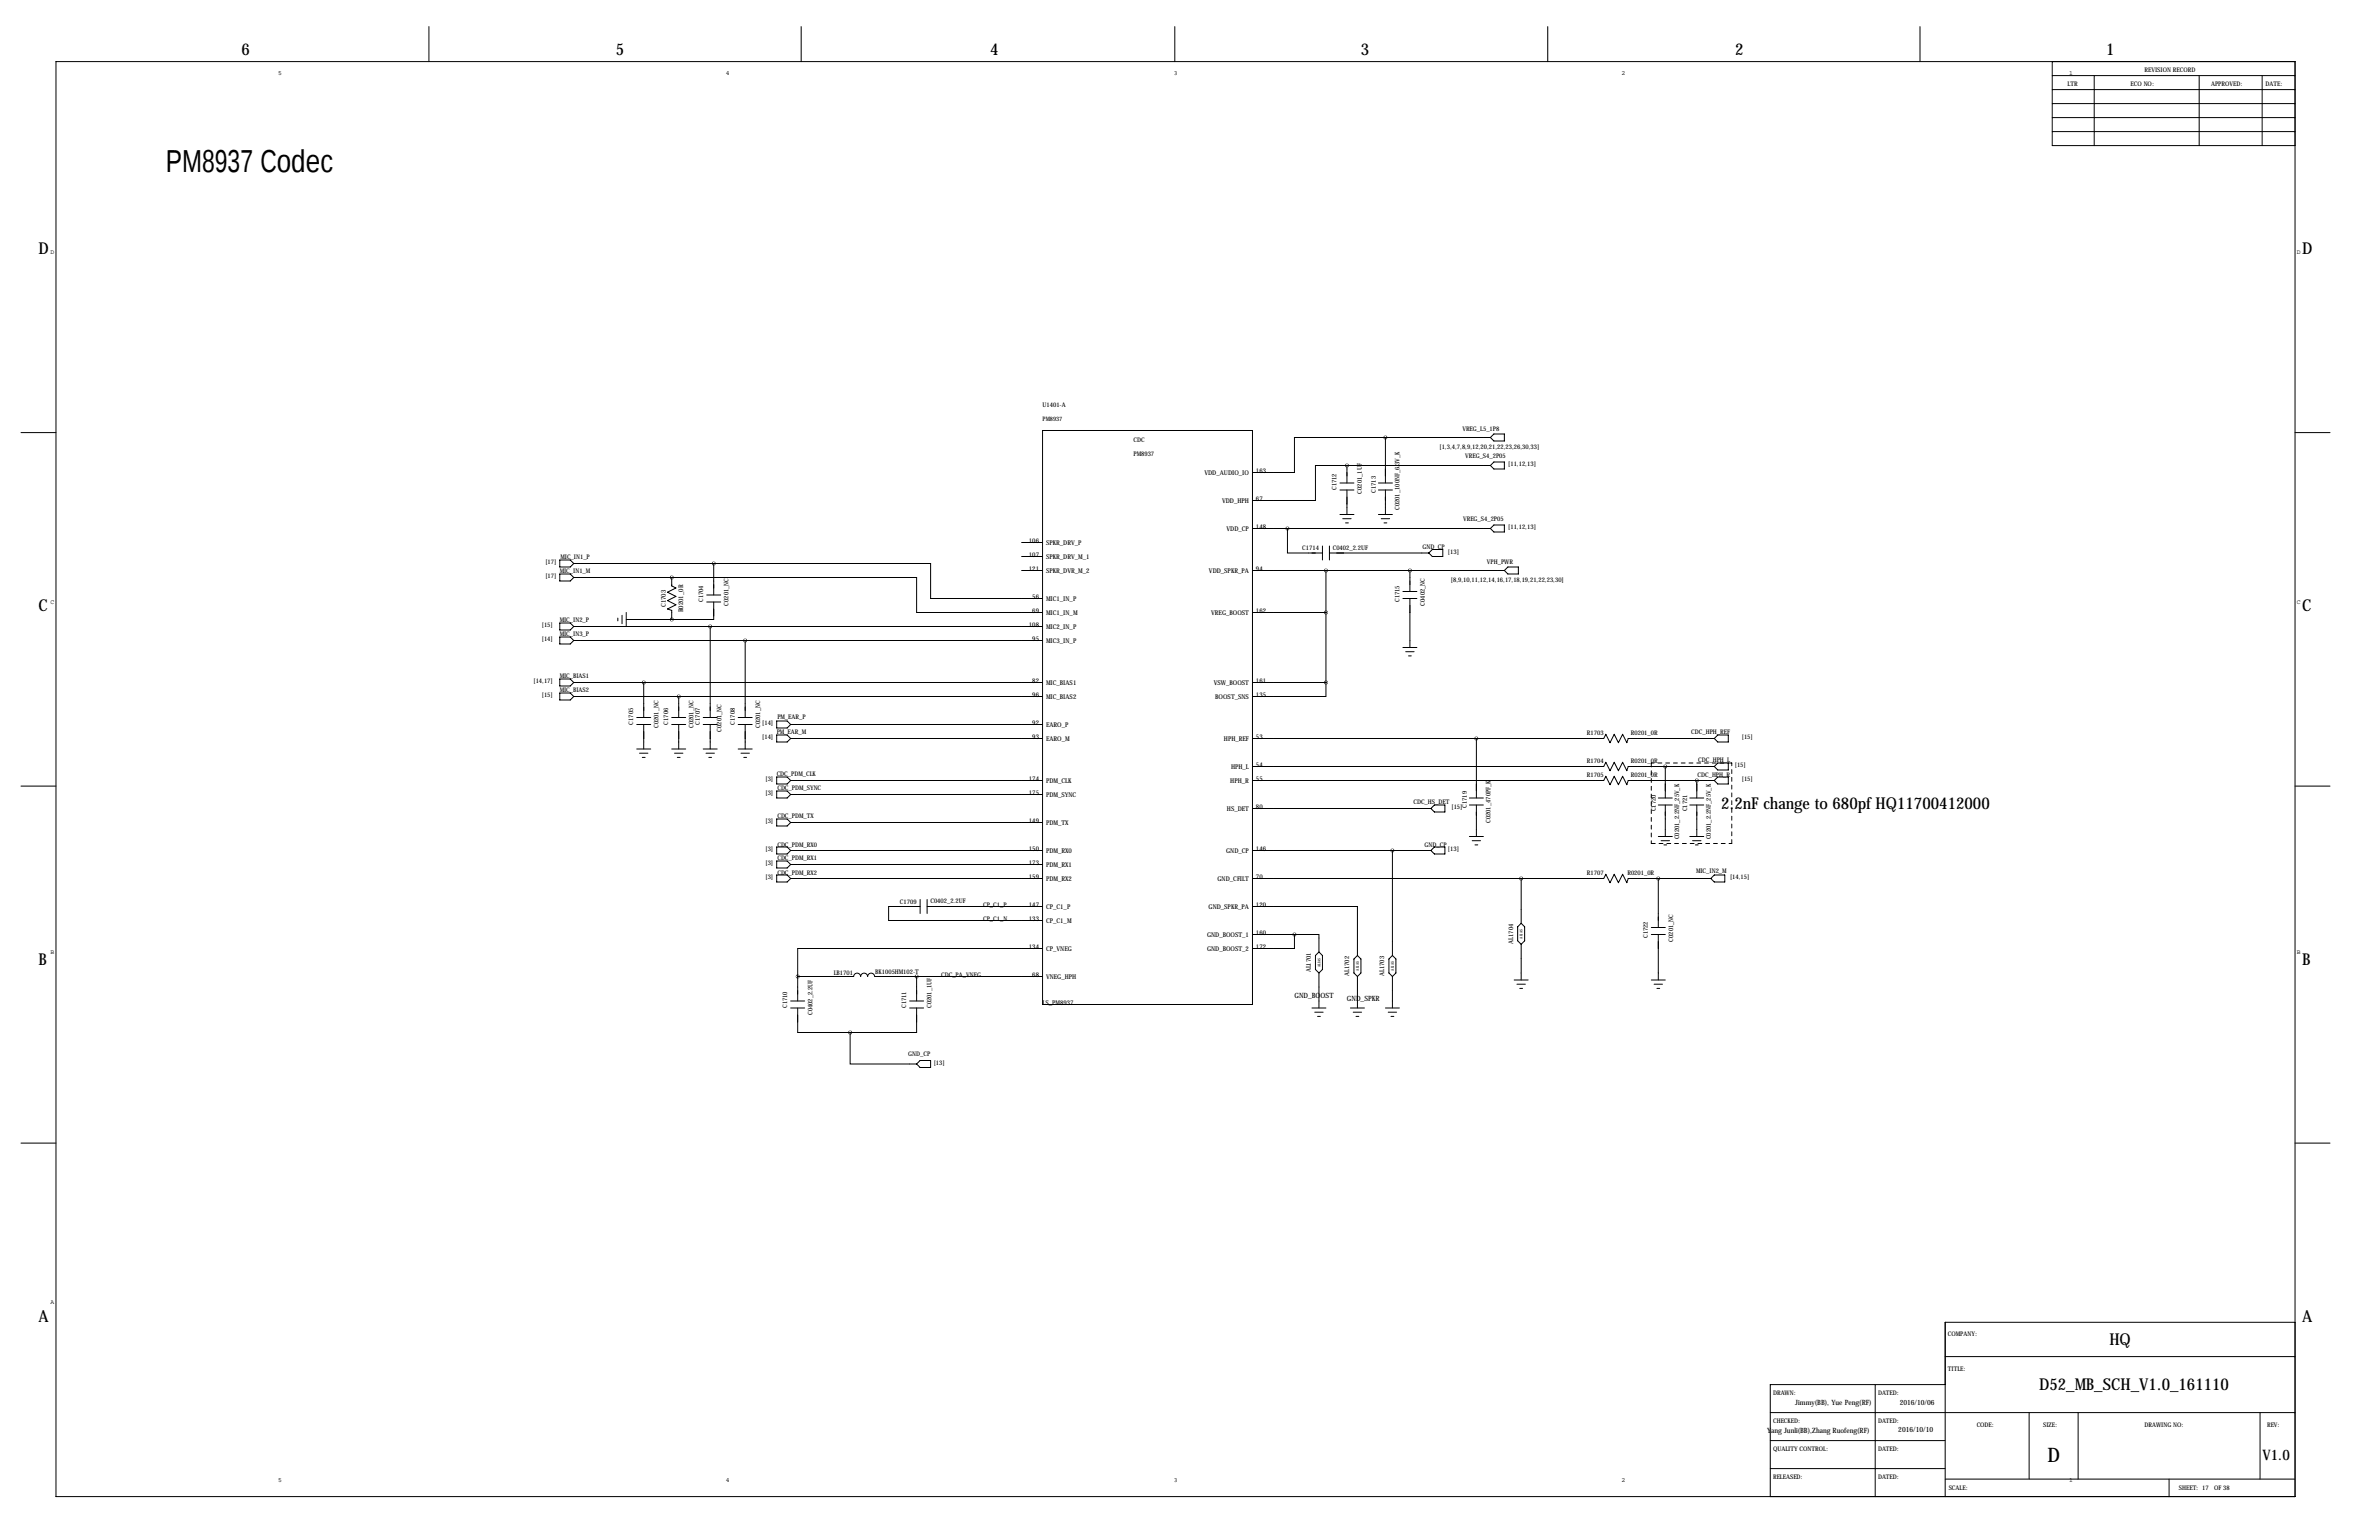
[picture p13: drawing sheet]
<svg xmlns="http://www.w3.org/2000/svg" width="864mm" height="559mm" viewBox="0 0 864 559" stroke-linecap="round" stroke-linejoin="round" font-family="sans-serif">
<defs><g id="words">
<text font-size="11.5" x="60.2" y="62.2">PM8937 Codec</text>
<text font-size="7.3" x="743.2" y="530.4">D</text>
<g font-size="5.9">
<text x="87.6" y="19.8">6</text>
<text x="223.5" y="19.8">5</text>
<text x="359.4" y="19.8">4</text>
<text x="494" y="19.8">3</text>
<text x="629.9" y="19.8">2</text>
<text x="764.5" y="19.8">1</text>
<text x="14" y="92.2">D</text>
<text x="835.7" y="92.2">D</text>
<text x="14" y="221.7">C</text>
<text x="835.7" y="221.7">C</text>
<text x="624.8" y="293.4">2.2nF change to 680pf HQ11700412000</text>
<text x="14" y="350">B</text>
<text x="835.7" y="350">B</text>
<text x="14" y="479.6">A</text>
<text x="835.7" y="479.6">A</text>
<text x="765.7" y="488">HQ</text>
<text x="740.2" y="504.5">D52_MB_SCH_V1.0_161110</text>
</g>
<text font-size="5.3" x="821.3" y="529.7">V1.0</text>
<g font-size="2.6">
<text x="469.9" y="361.9">GND_BOOST</text>
<text x="488.9" y="363.2">GND_SPKR</text>
<text x="651.7" y="509.7">Jimmy(BB), Yue Peng(RF)</text>
<text x="689.6" y="509.7">2016/10/06</text>
<text x="641.4" y="519.8">Yang Junli(BB),Zhang Ruofeng(RF)</text>
<text x="689.1" y="519.6">2016/10/10</text>
</g>
<g font-size="2.4">
<text x="437.2" y="172.3">VDD_AUDIO_IO</text>
<text x="455.9" y="171.4">163</text>
<text x="443.6" y="182.4">VDD_HPH</text>
<text x="455.9" y="181.6">67</text>
<text x="455.9" y="191.8">148</text>
<text x="373.5" y="196.8">106</text>
<text x="379.7" y="197.7">SPKR_DRV_P</text>
<text x="445.2" y="192.6">VDD_CP</text>
<text x="373.5" y="201.9">107</text>
<text x="379.7" y="202.8">SPKR_DRV_M_1</text>
<text x="373.5" y="207">121</text>
<text x="379.7" y="207.8">SPKR_DVR_M_2</text>
<text x="438.9" y="207.8">VDD_SPKR_PA</text>
<text x="455.9" y="207">94</text>
<text x="241.7" y="220.3" transform="rotate(-90 241.7 220.3)">C1703</text>
<text x="374.7" y="217.2">56</text>
<text x="379.7" y="218">MIC1_IN_P</text>
<text x="248" y="222.2" transform="rotate(-90 248 222.2)">R0201_0R</text>
<text x="373.5" y="227.3">108</text>
<text x="374.7" y="222.3">69</text>
<text x="379.7" y="223.1">MIC1_IN_M</text>
<text x="439.7" y="223.1">VREG_BOOST</text>
<text x="455.9" y="222.3">162</text>
<text x="374.7" y="232.4">95</text>
<text x="379.7" y="228.2">MIC2_IN_P</text>
<text x="379.7" y="233.2">MIC3_IN_P</text>
<text x="374.7" y="247.7">82</text>
<text x="379.7" y="248.5">MIC_BIAS1</text>
<text x="440.6" y="248.5">VSW_BOOST</text>
<text x="455.9" y="247.7">161</text>
<text x="374.7" y="252.7">96</text>
<text x="379.7" y="253.6">MIC_BIAS2</text>
<text x="441.2" y="253.6">BOOST_SNS</text>
<text x="455.9" y="252.7">135</text>
<text x="374.7" y="262.9">92</text>
<text x="379.7" y="263.7">EARO_P</text>
<text x="374.7" y="268">93</text>
<text x="379.7" y="268.8">EARO_M</text>
<text x="444.3" y="268.8">HPH_REF</text>
<text x="455.9" y="268">53</text>
<text x="446.9" y="279">HPH_L</text>
<text x="455.9" y="278.1">54</text>
<text x="373.5" y="283.2">174</text>
<text x="379.7" y="284">PDM_CLK</text>
<text x="446.6" y="284">HPH_R</text>
<text x="455.9" y="283.2">55</text>
<text x="373.5" y="288.3">175</text>
<text x="379.7" y="289.1">PDM_SYNC</text>
<text x="455.9" y="293.4">80</text>
<text x="373.5" y="298.5">149</text>
<text x="379.7" y="299.3">PDM_TX</text>
<text x="445.4" y="294.2">HS_DET</text>
<text x="373.5" y="308.6">150</text>
<text x="379.7" y="309.4">PDM_RX0</text>
<text x="445.1" y="309.4">GND_CP</text>
<text x="455.9" y="308.6">146</text>
<text x="373.5" y="313.7">173</text>
<text x="379.7" y="314.5">PDM_RX1</text>
<text x="373.5" y="318.8">159</text>
<text x="379.7" y="319.6">PDM_RX2</text>
<text x="442" y="319.6">GND_CFILT</text>
<text x="455.9" y="318.8">70</text>
<text x="373.5" y="328.9">147</text>
<text x="379.7" y="329.8">CP_C1_P</text>
<text x="438.7" y="329.8">GND_SPKR_PA</text>
<text x="455.9" y="328.9">120</text>
<text x="373.5" y="334">133</text>
<text x="379.7" y="334.8">CP_C1_M</text>
<text x="438.2" y="339.9">GND_BOOST_1</text>
<text x="455.9" y="339.1">160</text>
<text x="373.5" y="344.2">134</text>
<text x="379.7" y="345">CP_VNEG</text>
<text x="438.2" y="345">GND_BOOST_2</text>
<text x="455.9" y="344.2">172</text>
<text x="374.7" y="354.3">68</text>
<text x="379.7" y="355.2">VNEG_HPH</text>
<text x="378.5" y="364.5">LS_PM8937</text>
</g>
<g font-size="2.3">
<text x="100.9" y="27.3">5</text>
<text x="263.5" y="27.3">4</text>
<text x="426.1" y="27.3">3</text>
<text x="588.6" y="27.3">2</text>
<text x="751.2" y="27.3">1</text>
<text x="778.5" y="26.2">REVISION RECORD</text>
<text x="750.6" y="31.2">LTR</text>
<text x="773.4" y="31.2">ECO NO:</text>
<text x="802.6" y="31.2">APPROVED:</text>
<text x="822.5" y="31.2">DATE:</text>
<text x="18.4" y="92.1">D</text>
<text x="833.7" y="92.1">D</text>
<text x="378.5" y="147.8">U1401-A</text>
<text x="411.5" y="160.5">CDC</text>
<text x="530.9" y="156.2">VREG_L5_1P8</text>
<text x="411.5" y="165.6">PM8937</text>
<text x="522.6" y="162.9">[1,3,4,7,8,9,12,20,21,22,23,26,30,33]</text>
<text x="531.9" y="166.1">VREG_S4_2P05</text>
<text x="547.5" y="169.3">[11,12,13]</text>
<text x="485.1" y="177.8" transform="rotate(-90 485.1 177.8)">C1712</text>
<text x="494.4" y="179.1" transform="rotate(-90 494.4 179.1)">C0201_1UF</text>
<text x="499.5" y="178.8" transform="rotate(-90 499.5 178.8)">C1713</text>
<text x="508" y="185.1" transform="rotate(-90 508 185.1)">C0201_100NF_6.3V_K</text>
<text x="531.1" y="189">VREG_S4_2P05</text>
<text x="547.5" y="192.1">[11,12,13]</text>
<text x="203.5" y="202.8">MIC_IN1_P</text>
<text x="472.7" y="199.7">C1714</text>
<text x="483.8" y="199.4">C0402_2.2UF</text>
<text x="516.4" y="199.1">GND_CP</text>
<text x="525.6" y="201">[13]</text>
<text x="198" y="204.8">[17]</text>
<text x="198" y="209.9">[17]</text>
<text x="203.2" y="208">MIC_IN1_M</text>
<text x="539.7" y="204.5">VPH_PWR</text>
<text x="526.7" y="211.2">[8,9,10,11,12,14,16,17,18,19,21,22,23,30]</text>
<text x="18.4" y="219.1">C</text>
<text x="255.3" y="218.4" transform="rotate(-90 255.3 218.4)">C1704</text>
<text x="264.5" y="219.7" transform="rotate(-90 264.5 219.7)">C0201_NC</text>
<text x="508" y="218.4" transform="rotate(-90 508 218.4)">C1715</text>
<text x="517.2" y="219.7" transform="rotate(-90 517.2 219.7)">C0402_NC</text>
<text x="833.7" y="219.1">C</text>
<text x="196.7" y="227.7">[15]</text>
<text x="203.2" y="225.8">MIC_IN2_P</text>
<text x="196.7" y="232.8">[14]</text>
<text x="203.2" y="230.9">MIC_IN3_P</text>
<text x="193.7" y="248">[14,17]</text>
<text x="203.2" y="251.2">MIC_BIAS2</text>
<text x="203.2" y="246.1">MIC_BIAS1</text>
<text x="196.7" y="253.1">[15]</text>
<text x="229.9" y="262.9" transform="rotate(-90 229.9 262.9)">C1705</text>
<text x="242.6" y="262.9" transform="rotate(-90 242.6 262.9)">C1706</text>
<text x="254" y="262.9" transform="rotate(-90 254 262.9)">C1707</text>
<text x="266.7" y="262.9" transform="rotate(-90 266.7 262.9)">C1708</text>
<text x="276.7" y="263.2">[14]</text>
<text x="282.2" y="260.9">PM_EAR_P</text>
<text x="239.1" y="264.2" transform="rotate(-90 239.1 264.2)">C0201_NC</text>
<text x="251.8" y="264.2" transform="rotate(-90 251.8 264.2)">C0201_NC</text>
<text x="262" y="265.4" transform="rotate(-90 262 265.4)">C0201_NC</text>
<text x="275.9" y="264.2" transform="rotate(-90 275.9 264.2)">C0201_NC</text>
<text x="276.7" y="268.3">[14]</text>
<text x="281.9" y="266.4">PM_EAR_M</text>
<text x="576.1" y="266.7">R1703</text>
<text x="592" y="266.7">R0201_0R</text>
<text x="613.9" y="266.4">CDC_HPH_REF</text>
<text x="632.3" y="268.3">[15]</text>
<text x="281.9" y="281.7">CDC_PDM_CLK</text>
<text x="576.1" y="276.9">R1704</text>
<text x="576.1" y="281.9">R1705</text>
<text x="592" y="276.9">R0201_0R</text>
<text x="592" y="281.9">R0201_0R</text>
<text x="616.2" y="281.9">CDC_HPH_R</text>
<text x="616.5" y="276.6">CDC_HPH_L</text>
<text x="629.8" y="278.5">[15]</text>
<text x="277.9" y="283.6">[3]</text>
<text x="282.2" y="286.8">CDC_PDM_SYNC</text>
<text x="632.3" y="283.6">[15]</text>
<text x="277.9" y="288.6">[3]</text>
<text x="513.1" y="291.8">CDC_HS_DET</text>
<text x="526.9" y="293.7">[15]</text>
<text x="532.5" y="293.1" transform="rotate(-90 532.5 293.1)">C1719</text>
<text x="277.9" y="298.8">[3]</text>
<text x="282.2" y="296.9">CDC_PDM_TX</text>
<text x="541" y="298.6" transform="rotate(-90 541 298.6)">C0201_470PF_K</text>
<text x="601.1" y="294.4" transform="rotate(-90 601.1 294.4)">C1720</text>
<text x="612.5" y="294.4" transform="rotate(-90 612.5 294.4)">C1721</text>
<text x="609.6" y="304.5" transform="rotate(-90 609.6 304.5)">C0201_2.2NF_25V_K</text>
<text x="621" y="304.5" transform="rotate(-90 621 304.5)">C0201_2.2NF_25V_K</text>
<text x="277.9" y="309">[3]</text>
<text x="282.2" y="307.3">CDC_PDM_RX0</text>
<text x="517.1" y="307.3">GND_CP</text>
<text x="525.6" y="309">[13]</text>
<text x="277.9" y="314">[3]</text>
<text x="282.2" y="317.5">CDC_PDM_RX2</text>
<text x="282.2" y="312.2">CDC_PDM_RX1</text>
<text x="576.1" y="317.5">R1707</text>
<text x="590.8" y="317.5">R0201_0R</text>
<text x="615.7" y="316.7">MIC_IN2_M</text>
<text x="277.9" y="319.1">[3]</text>
<text x="628" y="319.1">[14,15]</text>
<text x="326.7" y="328">C1709</text>
<text x="337.7" y="327.7">C0402_2.2UF</text>
<text x="356.9" y="328.9">CP_C1_P</text>
<text x="356.9" y="334">CP_C1_N</text>
<text x="598.2" y="340.4" transform="rotate(-90 598.2 340.4)">C1722</text>
<text x="607.4" y="341.6" transform="rotate(-90 607.4 341.6)">C0201_NC</text>
<text x="18.4" y="346.1">B</text>
<text x="549.2" y="342.5" transform="rotate(-90 549.2 342.5)">AL1704</text>
<text x="833.7" y="346.1">B</text>
<text x="302.6" y="353.8">LB1701</text>
<text x="317.8" y="353.4">BK1005HM102-T</text>
<text x="475.8" y="352.9" transform="rotate(-90 475.8 352.9)">AL1701</text>
<text x="341.6" y="354.3">CDC_PA_VNEG</text>
<text x="489.8" y="354.1" transform="rotate(-90 489.8 354.1)">AL1702</text>
<text x="502.5" y="354.1" transform="rotate(-90 502.5 354.1)">AL1703</text>
<text x="285.7" y="365.8" transform="rotate(-90 285.7 365.8)">C1710</text>
<text x="328.9" y="365.8" transform="rotate(-90 328.9 365.8)">C1711</text>
<text x="338.2" y="365.8" transform="rotate(-90 338.2 365.8)">C0201_1UF</text>
<text x="295" y="368.3" transform="rotate(-90 295 368.3)">C0402_2.2UF</text>
<text x="329.7" y="383.3">GND_CP</text>
<text x="338.9" y="386.4">[13]</text>
<text x="18.4" y="473.1">A</text>
<text x="707.1" y="484.6">COMPANY:</text>
<text x="707.1" y="497.3">TITLE:</text>
<text x="643.6" y="506.2">DRAWN:</text>
<text x="681.7" y="506.2">DATED:</text>
<text x="643.6" y="516.4">CHECKED:</text>
<text x="681.7" y="516.4">DATED:</text>
<text x="717.5" y="517.7">CODE:</text>
<text x="741.7" y="517.7">SIZE:</text>
<text x="778.5" y="517.7">DRAWING NO:</text>
<text x="823" y="517.7">REV:</text>
<text x="643.6" y="526.5">QUALITY CONTROL:</text>
<text x="681.7" y="526.5">DATED:</text>
<text x="100.9" y="537.9">5</text>
<text x="263.5" y="537.9">4</text>
<text x="426.1" y="537.9">3</text>
<text x="588.6" y="537.9">2</text>
<text x="643.6" y="536.7">RELEASED:</text>
<text x="681.7" y="536.7">DATED:</text>
<text x="751.2" y="537.9">1</text>
<text x="707.4" y="540.5">SCALE:</text>
<text x="791" y="540.5">SHEET: 17</text>
<text x="803.7" y="540.5">OF 38</text>
</g>
<text font-size="2.2" x="378.5" y="152.9">PM8937</text>
<g font-size="1.3">
<text x="552.7" y="340.5" transform="rotate(-90 552.7 340.5)">ALIAS</text>
<text x="479.3" y="351" transform="rotate(-90 479.3 351)">ALIAS</text>
<text x="493.3" y="352.2" transform="rotate(-90 493.3 352.2)">ALIAS</text>
<text x="506" y="352.2" transform="rotate(-90 506 352.2)">ALIAS</text>
</g>
</g></defs>
<path d="M599.4 276.9v29.2M628.6 276.9h-29.2M599.4 306.1h29.2M628.6 306.1v-29.2" fill="none" stroke="#000" stroke-width=".36" stroke-dasharray="1.4 1.4"/>
<g fill="none" stroke="#000" stroke-width=".36">
<path d="M155.7 9.7v12.7M290.8 9.7v12.7M426.5 9.7v12.7M561.8 9.7v12.7M697 9.7v12.7M20.3 22.4h812.8v520.7h-812.8zM745 22.4v30.4h88.1M745 37.6h88.1M745 32.5h88.1M745 27.4h88.1M760.2 27.4v25.4M798.3 27.4v25.4"/>
<path d="M821.2 27.4v25.4M745 47.8h88.1M745 42.7h88.1M7.6 157h12.7M378.5 156.2h76.2v208.3h-76.2zM502.9 158.8h-33v12.6h-15.2M502.9 158.8v16.5M502.9 158.8h38.1M542.3 157.5h3.8v2.5h-3.8l-1.3-1.2zM833.1 157h12.7M486.4 175.3h5.1M486.4 177.8h5.1"/>
<path d="M488.9 168.9h-11.4v12.7h-22.8M488.9 168.9v6.4M488.9 177.8v8.9M488.9 168.9h52.1M500.4 175.3h5.1M500.4 177.8h5.1M502.9 177.8v8.9M542.3 167.6h3.8v2.6h-3.8l-1.3-1.3zM370.8 196.8h7.7M454.7 191.8h86.3M467.4 191.8v8.9h12.7M480.1 198.1v5.1"/>
<path d="M482.6 198.1v5.1M486.4 186.7h5.1M487.4 188.2h3.1M488.4 189.7h1.1M500.4 186.7h5.1M501.4 188.2h3M502.4 189.7h1M519.9 199.4h3.8v2.5h-3.8l-1.2-1.2zM542.3 190.5h3.8v2.5h-3.8l-1.3-1.2zM203.2 203.2h3.8l1.3 1.3-1.3 1.2h-3.8zM203.2 208.3h3.8l1.3 1.3-1.3 1.2h-3.8zM208.3 204.5h50.8"/>
<path d="M208.3 209.6h35.5M243.8 209.6h.1M243.8 209.6h88.9v12.6h45.8M243.8 209.6v3l1.6 .8-3.1 1.5 3.1 1.5-3.1 1.5 3.1 1.6-3.1 1.5 1.5 .5v3.3M256.5 215.9h5.1M256.5 218.4h5.1M259.1 204.5h78.7v12.7h40.7M259.1 218.4v6.4h-15.3M259.1 204.5v11.4M370.8 201.9h7.7M370.8 207h7.7M454.7 207h91.4"/>
<path d="M481.3 207v40.6M482.6 200.7h36.1M509.3 214.6h5M509.3 217.2h5M511.8 207v7.6M511.8 217.2v17.7M546.1 207l1.3-1.3h3.8v2.6h-3.8zM203.2 226.1h3.8l1.3 1.2-1.3 1.3h-3.8zM203.2 231.1h3.8l1.3 1.3-1.3 1.3h-3.8zM208.3 227.3h170.2M208.3 232.4h170.2M224.3 224.3v1"/>
<path d="M225.8 223.3v3M227.3 224.8h16.5M227.3 222.2v5.1M243.8 224.8h.1M257.8 227.3v33M270.5 232.4v27.9M454.7 222.2h26.6M509.3 234.9h5M510.3 236.5h3M511.3 238h1M203.2 246.4h3.8l1.3 1.2-1.3 1.3h-3.8zM203.2 251.5h3.8l1.3 1.2-1.3 1.3h-3.8z"/>
<path d="M208.3 247.6h170.2M208.3 252.7h170.2M233.7 247.6v12.7M246.4 252.7v7.6M454.7 247.6h26.6M481.3 247.6v5.1h-26.6M231.1 260.3h5.1M231.1 262.9h5.1M231.1 271.8h5.1M232.2 273.3h3M233.2 274.8h1M233.7 262.9v8.9"/>
<path d="M243.8 260.3h5.1M243.8 262.9h5.1M243.8 271.8h5.1M244.9 273.3h3M245.9 274.8h1M246.4 262.9v8.9M255.3 260.3h5M255.3 262.9h5M255.3 271.8h5M256.3 273.3h3M257.3 274.8h1M257.8 262.9v8.9"/>
<path d="M268 260.3h5M268 262.9h5M268 271.8h5M269 273.3h3M270 274.8h1M270.5 262.9v8.9M281.9 266.7h3.9l1.2 1.3-1.2 1.2h-3.9zM281.9 261.6h3.9l1.2 1.3-1.2 1.3h-3.9zM287 262.9h91.5M287 268h91.5M454.7 268h127.5l.7-1.6 1.6 3.1 1.5-3.1 1.5 3.1 1.5-3.1 1.5 3.1 .6-1.5h31.2M454.7 278.1h127.5l.7-1.5 1.6 3.1 1.5-3.1 1.5 3.1 1.5-3.1 1.5 3.1 .6-1.6h31.2"/>
<path d="M535.9 268v21.6M604.5 278.1v11.5M623.6 266.7h3.8v2.5h-3.8l-1.3-1.2zM623.6 276.9h3.8v2.5h-3.8l-1.3-1.3zM7.6 285.2h12.7M281.9 287h3.9l1.2 1.3-1.2 1.3h-3.9zM281.9 281.9h3.9l1.2 1.3-1.2 1.3h-3.9zM281.9 297.2h3.9l1.2 1.2-1.2 1.3h-3.9zM287 283.2h91.5M287 288.3h91.5M287 298.4h91.5M454.7 283.2h127.5l.7-1.5 1.6 3 1.5-3 1.5 3 1.5-3 1.5 3 .6-1.5h31.2"/>
<path d="M454.7 293.4h64.7M519.4 293.4l1.3-1.3h3.8v2.5h-3.8zM533.4 292.1h5.1M533.4 289.6h5.1M535.9 292.1v11.4M602 292.1h5.1M602 289.6h5.1M604.5 292.1v11.4M613.4 292.1h5.1M613.4 289.6h5.1M615.9 283.2v6.4M615.9 292.1v11.4"/>
<path d="M622.3 283.2l1.3-1.3h3.8v2.6h-3.8zM833.1 285.2h12.7M281.9 317.5h3.9l1.2 1.3-1.2 1.2h-3.9zM281.9 307.3h3.9l1.2 1.3-1.2 1.3h-3.9zM281.9 312.4h3.9l1.2 1.3-1.2 1.3h-3.9zM287 318.8h91.5M287 308.6h91.5M287 313.7h91.5M454.7 318.8h127.5l.7-1.6 1.6 3.1 1.5-3.1 1.5 3.1 1.5-3.1 1.5 3.1 .6-1.5h29.9M454.7 308.6h64.7M505.5 308.6v38.1M520.7 307.3h3.8v2.6h-3.8l-1.3-1.3z"/>
<path d="M533.4 303.5h5.1M534.4 305.1h3.1M535.4 306.6h1M552.2 318.8v16.2M602 318.8v17.7M602 303.5h5.1M603 305.1h3M604 306.6h1M613.4 303.5h5.1M614.4 305.1h3.1M615.4 306.6h1.1M622.3 317.5h3.8v2.5h-3.8l-1.3-1.2z"/>
<path d="M334 328.9h-11.4v5.1h55.9M334 326.4v5.1M336.5 328.9h42M336.5 326.4v5.1M454.7 328.9h38.1v17.8M454.7 339.1h15.2M469.9 339.1v5.1h-15.2M469.9 339.1h8.9v6.3M552.2 335l1.3 1.3v5.1l-1.3 1.2M552.2 335l-1.3 1.3v5.1l1.3 1.2M599.4 336.5h5.1M599.4 339.1h5.1"/>
<path d="M602 339.1v16.5M289.6 354.3h20.3a1.27 1.27 0 0 1 1.3-1.2 1.27 1.27 0 0 1 1.2 1.2 1.27 1.27 0 0 1 1.3-1.2 1.27 1.27 0 0 1 1.3 1.2 1.27 1.27 0 0 1 1.2-1.2 1.27 1.27 0 0 1 1.3 1.2h61M289.6 354.3v8.9M332.7 354.3v8.9M378.5 344.2h-88.9v10.1M478.8 345.4l1.3 1.3v5.1l-1.3 1.3M478.8 345.4l-1.3 1.3v5.1l1.3 1.3M478.8 353.1v12.7M492.8 346.7l1.2 1.3v5.1l-1.2 1.2M492.8 346.7l-1.3 1.3v5.1l1.3 1.2M492.8 354.3v11.5M505.5 346.7l1.2 1.3v5.1l-1.2 1.2"/>
<path d="M505.5 346.7l-1.3 1.3v5.1l1.3 1.2M505.5 354.3v11.5M549.7 355.6h5M550.7 357.1h3M551.7 358.6h1M552.2 342.6v13M599.4 355.6h5.1M600.5 357.1h3M601.5 358.6h1M287 363.2h5.1M287 365.8h5.1M289.6 365.8v8.8h19"/>
<path d="M308.6 374.6v11.5h24.1M330.2 363.2h5.1M330.2 365.8h5.1M332.7 365.8v8.8h-24.1M476.2 365.8h5.1M477.3 367.3h3M478.3 368.8h1M490.2 365.8h5.1M491.2 367.3h3.1M492.3 368.8h1M502.9 365.8h5.1M503.9 367.3h3.1"/>
<path d="M505 368.8h1M334 384.8h3.8v2.5h-3.8l-1.3-1.2zM7.6 414.8h12.7M833.1 414.8h12.7M833.1 479.8h-127v63.3M706.1 492.3h127M642.6 512.6h190.5M680.7 502.4v40.7M706.1 502.4h-63.5v40.7M736.6 512.6v24.1M754.4 512.6v24.1M820.4 512.6v24.1"/>
<path d="M642.6 532.9h63.5M642.6 522.7h63.5M706.1 536.7h127M787.4 536.7v6.4"/>
</g>
<path d="M601.9 318.8a.05 .05 0 0 0 .1 0 .05 .05 0 0 0-.1 0zM246.3 252.7a.05 .05 0 0 0 .1 0 .05 .05 0 0 0-.1 0zM233.6 247.7a.05 .05 0 0 0 .1 0 .05 .05 0 0 0-.1 0zM502.9 158.7a.05 .05 0 0 0 .1 0 .05 .05 0 0 0-.1 0zM243.8 209.6a.05 .05 0 0 0 .1 0 .05 .05 0 0 0-.1 0zM257.8 227.3a.05 .05 0 0 0 .1 0 .05 .05 0 0 0-.1 0zM535.9 268a.05 .05 0 0 0 .1 0 .05 .05 0 0 0-.1 0zM259 204.5a.05 .05 0 0 0 .1 0 .05 .05 0 0 0-.1 0zM270.5 232.4a.05 .05 0 0 0 .1 0 .05 .05 0 0 0-.1 0zM332.7 354.3a.05 .05 0 0 0 .1 0 .05 .05 0 0 0-.1 0zM289.5 354.3a.05 .05 0 0 0 .1 0 .05 .05 0 0 0-.1 0zM308.6 374.7a.05 .05 0 0 0 .1 0 .05 .05 0 0 0-.1 0zM488.9 168.9a.05 .05 0 0 0 .1 0 .05 .05 0 0 0-.1 0zM467.3 191.8a.05 .05 0 0 0 .1 0 .05 .05 0 0 0-.1 0zM505.4 308.6a.05 .05 0 0 0 .1 0 .05 .05 0 0 0-.1 0zM481.3 222.3a.05 .05 0 0 0 .1 0 .05 .05 0 0 0-.1 0zM481.3 207a.05 .05 0 0 0 .1 0 .05 .05 0 0 0-.1 0zM511.8 207a.05 .05 0 0 0 .1 0 .05 .05 0 0 0-.1 0zM481.3 247.7a.05 .05 0 0 0 .1 0 .05 .05 0 0 0-.1 0zM243.8 224.8a.05 .05 0 0 0 .1 0 .05 .05 0 0 0-.1 0zM604.5 278.1a.05 .05 0 0 0 .1 0 .05 .05 0 0 0-.1 0zM615.9 283.2a.05 .05 0 0 0 .1 0 .05 .05 0 0 0-.1 0z" fill="#000" stroke="#000" stroke-width="1.3"/>
<use href="#words"/>
</svg>
